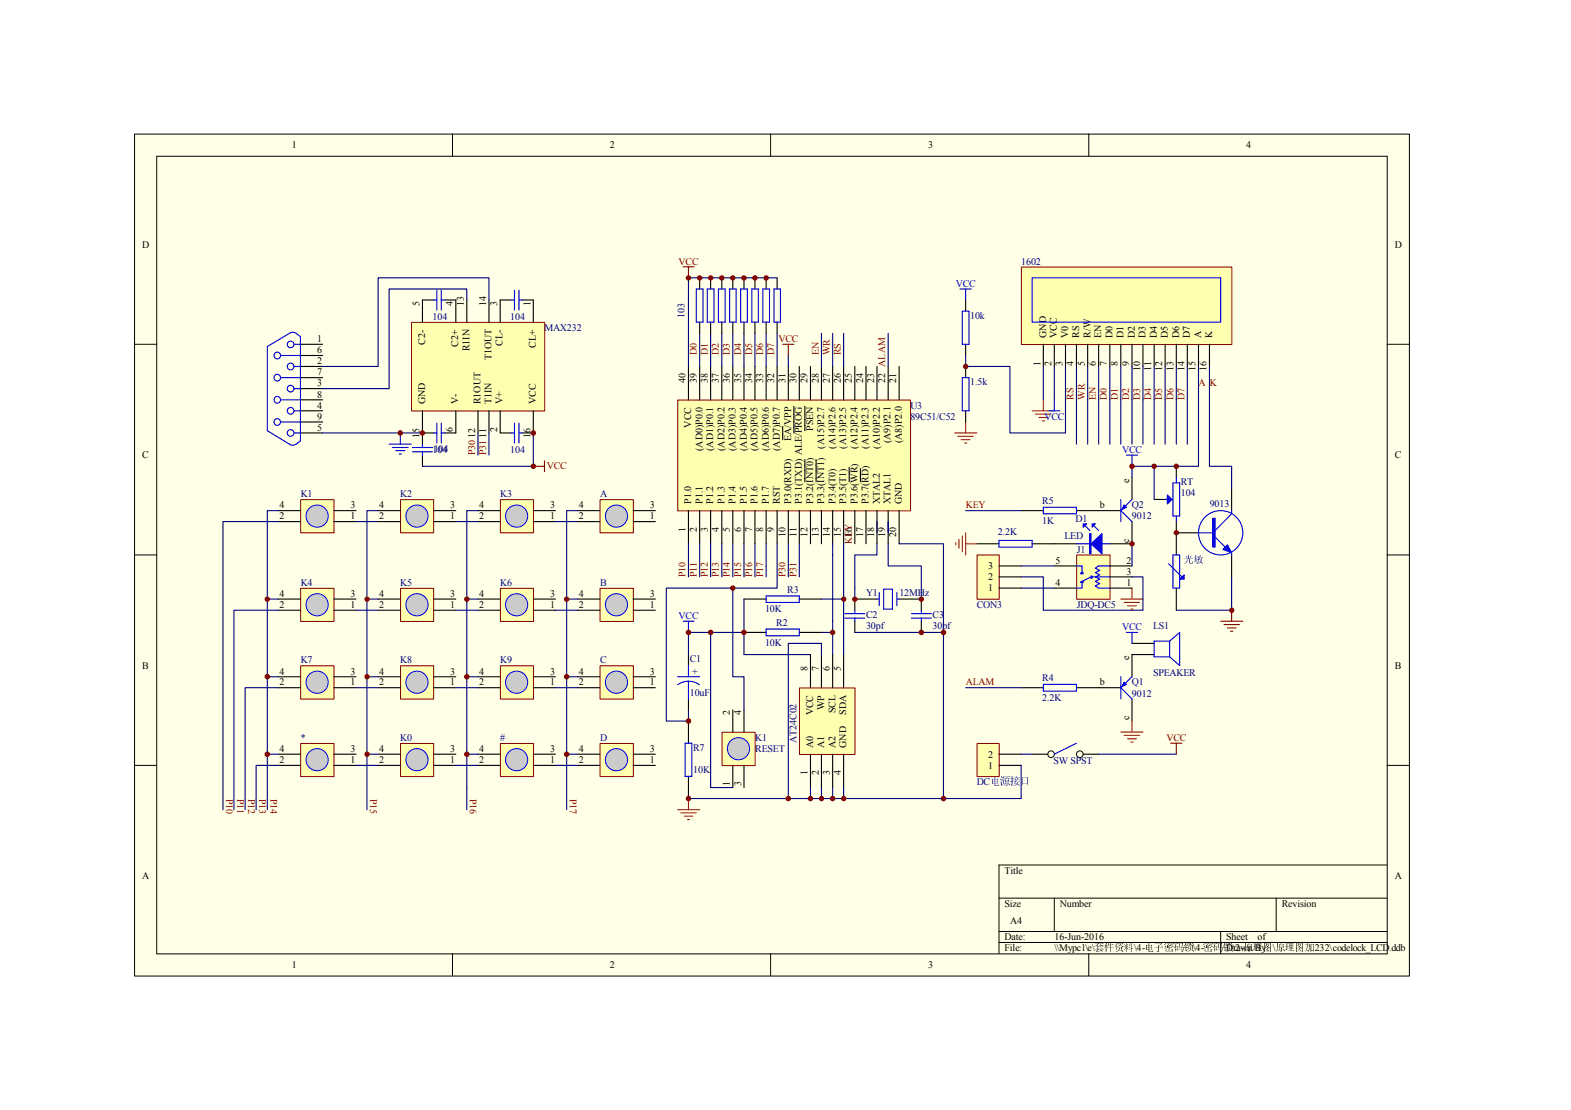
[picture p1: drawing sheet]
<svg xmlns="http://www.w3.org/2000/svg" width="297mm" height="210mm" viewBox="0 0 297 210" stroke-linecap="round" stroke-linejoin="round" font-family="sans-serif">
<defs><g id="words">
<g font-size="1.9">
<text x="55.2" y="28">1</text>
<text x="115.3" y="28">2</text>
<text x="175.5" y="28">3</text>
<text x="235.6" y="28">4</text>
<text x="26.9" y="46.9">D</text>
<text x="263.7" y="46.9">D</text>
<text x="79.3" y="57.8" transform="rotate(-90 79.3 57.8)">5</text>
<text x="85.6" y="57.8" transform="rotate(-90 85.6 57.8)">4</text>
<text x="87.7" y="57.8" transform="rotate(-90 87.7 57.8)">13</text>
<text x="91.9" y="57.8" transform="rotate(-90 91.9 57.8)">14</text>
<text x="94" y="57.8" transform="rotate(-90 94 57.8)">3</text>
<text x="100.3" y="57.8" transform="rotate(-90 100.3 57.8)">1</text>
<text x="60" y="64.7">1</text>
<text x="80.4" y="65.2" transform="rotate(-90 80.4 65.2)">C2-</text>
<text x="86.7" y="65.6" transform="rotate(-90 86.7 65.6)">C2+</text>
<text x="95" y="65.4" transform="rotate(-90 95 65.4)">CL-</text>
<text x="101.3" y="65.8" transform="rotate(-90 101.3 65.8)">CL+</text>
<text x="197.8" y="63.9" transform="rotate(-90 197.8 63.9)">GND</text>
<text x="199.9" y="63.9" transform="rotate(-90 199.9 63.9)">VCC</text>
<text x="202" y="63.9" transform="rotate(-90 202 63.9)">V0</text>
<text x="204" y="63.9" transform="rotate(-90 204 63.9)">RS</text>
<text x="206.2" y="63.9" transform="rotate(-90 206.2 63.9)">R/W</text>
<text x="208.2" y="63.9" transform="rotate(-90 208.2 63.9)">EN</text>
<text x="210.4" y="63.9" transform="rotate(-90 210.4 63.9)">D0</text>
<text x="212.4" y="63.9" transform="rotate(-90 212.4 63.9)">D1</text>
<text x="214.5" y="63.9" transform="rotate(-90 214.5 63.9)">D2</text>
<text x="216.6" y="63.9" transform="rotate(-90 216.6 63.9)">D3</text>
<text x="218.7" y="63.9" transform="rotate(-90 218.7 63.9)">D4</text>
<text x="220.8" y="63.9" transform="rotate(-90 220.8 63.9)">D5</text>
<text x="222.9" y="63.9" transform="rotate(-90 222.9 63.9)">D6</text>
<text x="225" y="63.9" transform="rotate(-90 225 63.9)">D7</text>
<text x="227.1" y="63.9" transform="rotate(-90 227.1 63.9)">A</text>
<text x="229.2" y="63.9" transform="rotate(-90 229.2 63.9)">K</text>
<text x="60" y="66.8">6</text>
<text x="60" y="68.9">2</text>
<text x="60" y="71">7</text>
<text x="88.8" y="66.4" transform="rotate(-90 88.8 66.4)">R1IN</text>
<text x="93" y="68.1" transform="rotate(-90 93 68.1)">T1OUT</text>
<text x="196.7" y="69.1" transform="rotate(-90 196.7 69.1)">1</text>
<text x="198.8" y="69.1" transform="rotate(-90 198.8 69.1)">2</text>
<text x="200.9" y="69.1" transform="rotate(-90 200.9 69.1)">3</text>
<text x="203" y="69.1" transform="rotate(-90 203 69.1)">4</text>
<text x="205.1" y="69.1" transform="rotate(-90 205.1 69.1)">5</text>
<text x="207.2" y="69.1" transform="rotate(-90 207.2 69.1)">6</text>
<text x="209.3" y="69.1" transform="rotate(-90 209.3 69.1)">7</text>
<text x="211.4" y="69.1" transform="rotate(-90 211.4 69.1)">8</text>
<text x="213.5" y="69.1" transform="rotate(-90 213.5 69.1)">9</text>
<text x="215.6" y="70.2" transform="rotate(-90 215.6 70.2)">10</text>
<text x="217.7" y="70.2" transform="rotate(-90 217.7 70.2)">11</text>
<text x="219.7" y="70.2" transform="rotate(-90 219.7 70.2)">12</text>
<text x="221.9" y="70.2" transform="rotate(-90 221.9 70.2)">13</text>
<text x="223.9" y="70.2" transform="rotate(-90 223.9 70.2)">14</text>
<text x="226.1" y="70.2" transform="rotate(-90 226.1 70.2)">15</text>
<text x="228.1" y="70.2" transform="rotate(-90 228.1 70.2)">16</text>
<text x="60" y="73.1">3</text>
<text x="60" y="75.2">8</text>
<text x="60" y="77.3">4</text>
<text x="80.4" y="76.5" transform="rotate(-90 80.4 76.5)">GND</text>
<text x="86.7" y="76.5" transform="rotate(-90 86.7 76.5)">V-</text>
<text x="90.8" y="76.5" transform="rotate(-90 90.8 76.5)">R1OUT</text>
<text x="93" y="76.5" transform="rotate(-90 93 76.5)">T1IN</text>
<text x="95" y="76.5" transform="rotate(-90 95 76.5)">V+</text>
<text x="101.3" y="76.5" transform="rotate(-90 101.3 76.5)">VCC</text>
<text x="129.6" y="72.5" transform="rotate(-90 129.6 72.5)">40</text>
<text x="131.7" y="72.5" transform="rotate(-90 131.7 72.5)">39</text>
<text x="133.8" y="72.5" transform="rotate(-90 133.8 72.5)">38</text>
<text x="135.9" y="72.5" transform="rotate(-90 135.9 72.5)">37</text>
<text x="138" y="72.5" transform="rotate(-90 138 72.5)">36</text>
<text x="140.1" y="72.5" transform="rotate(-90 140.1 72.5)">35</text>
<text x="142.2" y="72.5" transform="rotate(-90 142.2 72.5)">34</text>
<text x="144.3" y="72.5" transform="rotate(-90 144.3 72.5)">33</text>
<text x="146.4" y="72.5" transform="rotate(-90 146.4 72.5)">32</text>
<text x="148.5" y="72.5" transform="rotate(-90 148.5 72.5)">31</text>
<text x="150.6" y="72.5" transform="rotate(-90 150.6 72.5)">30</text>
<text x="152.7" y="72.5" transform="rotate(-90 152.7 72.5)">29</text>
<text x="154.8" y="72.5" transform="rotate(-90 154.8 72.5)">28</text>
<text x="156.9" y="72.5" transform="rotate(-90 156.9 72.5)">27</text>
<text x="159" y="72.5" transform="rotate(-90 159 72.5)">26</text>
<text x="161.1" y="72.5" transform="rotate(-90 161.1 72.5)">25</text>
<text x="163.2" y="72.5" transform="rotate(-90 163.2 72.5)">24</text>
<text x="165.3" y="72.5" transform="rotate(-90 165.3 72.5)">23</text>
<text x="167.4" y="72.5" transform="rotate(-90 167.4 72.5)">22 ALAM</text>
<text x="169.5" y="72.5" transform="rotate(-90 169.5 72.5)">21</text>
<text x="60" y="79.4">9</text>
<text x="60" y="81.4">5</text>
<text x="79.3" y="82.8" transform="rotate(-90 79.3 82.8)">15</text>
<text x="85.6" y="81.7" transform="rotate(-90 85.6 81.7)">6</text>
<text x="89.8" y="82.8" transform="rotate(-90 89.8 82.8)">12</text>
<text x="91.9" y="82.8" transform="rotate(-90 91.9 82.8)">11</text>
<text x="94" y="81.7" transform="rotate(-90 94 81.7)">2</text>
<text x="100.3" y="82.8" transform="rotate(-90 100.3 82.8)">16</text>
<text x="130.7" y="80.9" transform="rotate(-90 130.7 80.9)">VCC</text>
<text x="149.6" y="83.4" transform="rotate(-90 149.6 83.4)">EA/VPP</text>
<text x="153.8" y="81.5" transform="rotate(-90 153.8 81.5)">PSEN</text>
<text x="168.4" y="83.8" transform="rotate(-90 168.4 83.8)">(A9)P2.1</text>
<text x="170.5" y="83.8" transform="rotate(-90 170.5 83.8)">(A8)P2.0</text>
<text x="26.9" y="86.7">C</text>
<text x="132.8" y="85.3" transform="rotate(-90 132.8 85.3)">(AD0)P0.0</text>
<text x="134.9" y="85.3" transform="rotate(-90 134.9 85.3)">(AD1)P0.1</text>
<text x="137" y="85.3" transform="rotate(-90 137 85.3)">(AD2)P0.2</text>
<text x="139.1" y="85.3" transform="rotate(-90 139.1 85.3)">(AD3)P0.3</text>
<text x="141.2" y="85.3" transform="rotate(-90 141.2 85.3)">(AD4)P0.4</text>
<text x="143.3" y="85.3" transform="rotate(-90 143.3 85.3)">(AD5)P0.5</text>
<text x="145.4" y="85.3" transform="rotate(-90 145.4 85.3)">(AD6)P0.6</text>
<text x="147.4" y="85.3" transform="rotate(-90 147.4 85.3)">(AD7)P0.7</text>
<text x="155.8" y="84.8" transform="rotate(-90 155.8 84.8)">(A15)P2.7</text>
<text x="157.9" y="84.8" transform="rotate(-90 157.9 84.8)">(A14)P2.6</text>
<text x="160" y="84.8" transform="rotate(-90 160 84.8)">(A13)P2.5</text>
<text x="162.1" y="84.8" transform="rotate(-90 162.1 84.8)">(A12)P2.4</text>
<text x="164.2" y="84.8" transform="rotate(-90 164.2 84.8)">(A11)P2.3</text>
<text x="166.3" y="84.8" transform="rotate(-90 166.3 84.8)">(A10)P2.2</text>
<text x="263.7" y="86.7">C</text>
<text x="130.7" y="95.3" transform="rotate(-90 130.7 95.3)">P1.0</text>
<text x="132.8" y="95.3" transform="rotate(-90 132.8 95.3)">P1.1</text>
<text x="134.9" y="95.3" transform="rotate(-90 134.9 95.3)">P1.2</text>
<text x="137" y="95.3" transform="rotate(-90 137 95.3)">P1.3</text>
<text x="139.1" y="95.3" transform="rotate(-90 139.1 95.3)">P1.4</text>
<text x="141.2" y="95.3" transform="rotate(-90 141.2 95.3)">P1.5</text>
<text x="143.3" y="95.3" transform="rotate(-90 143.3 95.3)">P1.6</text>
<text x="145.4" y="95.3" transform="rotate(-90 145.4 95.3)">P1.7</text>
<text x="147.4" y="95.3" transform="rotate(-90 147.4 95.3)">RST</text>
<text x="149.6" y="95.3" transform="rotate(-90 149.6 95.3)">P3.0(RXD)</text>
<text x="151.6" y="95.3" transform="rotate(-90 151.6 95.3)">P3.1(TXD) ALE/PROG</text>
<text x="153.8" y="95.3" transform="rotate(-90 153.8 95.3)">P3.2(INT0)</text>
<text x="155.8" y="95.3" transform="rotate(-90 155.8 95.3)">P3.3(INT1)</text>
<text x="157.9" y="95.3" transform="rotate(-90 157.9 95.3)">P3.4(T0)</text>
<text x="160" y="95.3" transform="rotate(-90 160 95.3)">P3.5(T1)</text>
<text x="162.1" y="95.3" transform="rotate(-90 162.1 95.3)">P3.6(WR)</text>
<text x="164.2" y="95.3" transform="rotate(-90 164.2 95.3)">P3.7(RD)</text>
<text x="166.3" y="95.3" transform="rotate(-90 166.3 95.3)">XTAL2</text>
<text x="168.4" y="95.3" transform="rotate(-90 168.4 95.3)">XTAL1</text>
<text x="170.5" y="95.3" transform="rotate(-90 170.5 95.3)">GND</text>
<text x="213.5" y="91.3" transform="rotate(-90 213.5 91.3)">e</text>
<text x="52.9" y="98.2">2</text>
<text x="52.9" y="96.1">4</text>
<text x="66.3" y="98.2">1</text>
<text x="66.3" y="96.1">3</text>
<text x="71.7" y="98.2">2</text>
<text x="71.7" y="96.1">4</text>
<text x="85.1" y="98.2">1</text>
<text x="85.1" y="96.1">3</text>
<text x="90.6" y="98.2">2</text>
<text x="90.6" y="96.1">4</text>
<text x="104" y="98.2">1</text>
<text x="104" y="96.1">3</text>
<text x="109.5" y="98.2">2</text>
<text x="109.5" y="96.1">4</text>
<text x="122.9" y="98.2">1</text>
<text x="122.9" y="96.1">3</text>
<text x="129.6" y="100.5" transform="rotate(-90 129.6 100.5)">1</text>
<text x="131.7" y="100.5" transform="rotate(-90 131.7 100.5)">2</text>
<text x="133.8" y="100.5" transform="rotate(-90 133.8 100.5)">3</text>
<text x="135.9" y="100.5" transform="rotate(-90 135.9 100.5)">4</text>
<text x="138" y="100.5" transform="rotate(-90 138 100.5)">5</text>
<text x="140.1" y="100.5" transform="rotate(-90 140.1 100.5)">6</text>
<text x="142.2" y="100.5" transform="rotate(-90 142.2 100.5)">7</text>
<text x="144.3" y="100.5" transform="rotate(-90 144.3 100.5)">8</text>
<text x="146.4" y="100.5" transform="rotate(-90 146.4 100.5)">9</text>
<text x="148.5" y="101.6" transform="rotate(-90 148.5 101.6)">10</text>
<text x="150.6" y="101.6" transform="rotate(-90 150.6 101.6)">11</text>
<text x="152.7" y="101.6" transform="rotate(-90 152.7 101.6)">12</text>
<text x="154.8" y="101.6" transform="rotate(-90 154.8 101.6)">13</text>
<text x="156.9" y="101.6" transform="rotate(-90 156.9 101.6)">14</text>
<text x="159" y="101.6" transform="rotate(-90 159 101.6)">15</text>
<text x="161.1" y="101.6" transform="rotate(-90 161.1 101.6)">16</text>
<text x="163.2" y="101.6" transform="rotate(-90 163.2 101.6)">17</text>
<text x="165.3" y="101.6" transform="rotate(-90 165.3 101.6)">18</text>
<text x="167.4" y="101.6" transform="rotate(-90 167.4 101.6)">19</text>
<text x="169.5" y="101.6" transform="rotate(-90 169.5 101.6)">20</text>
<text x="208" y="96.1">b</text>
<text x="186.8" y="107.7">3</text>
<text x="199.6" y="106.6">5</text>
<text x="213" y="106.6">2</text>
<text x="213.5" y="102.7" transform="rotate(-90 213.5 102.7)">c</text>
<text x="52.9" y="112.9">4</text>
<text x="66.3" y="112.9">3</text>
<text x="71.7" y="112.9">4</text>
<text x="85.1" y="112.9">3</text>
<text x="90.6" y="112.9">4</text>
<text x="104" y="112.9">3</text>
<text x="109.5" y="112.9">4</text>
<text x="122.9" y="112.9">3</text>
<text x="186.8" y="111.8">1</text>
<text x="186.8" y="109.7">2</text>
<text x="199.6" y="110.8">4</text>
<text x="213" y="110.8">1</text>
<text x="213" y="108.7">3</text>
<text x="52.9" y="115">2</text>
<text x="66.3" y="115">1</text>
<text x="71.7" y="115">2</text>
<text x="85.1" y="115">1</text>
<text x="90.6" y="115">2</text>
<text x="104" y="115">1</text>
<text x="109.5" y="115">2</text>
<text x="122.9" y="115">1</text>
<text x="213.5" y="124.8" transform="rotate(-90 213.5 124.8)">e</text>
<text x="26.9" y="126.5">B</text>
<text x="52.9" y="129.6">2</text>
<text x="52.9" y="127.6">4</text>
<text x="66.3" y="129.6">1</text>
<text x="66.3" y="127.6">3</text>
<text x="71.7" y="129.6">2</text>
<text x="71.7" y="127.6">4</text>
<text x="85.1" y="129.6">1</text>
<text x="85.1" y="127.6">3</text>
<text x="90.6" y="129.6">2</text>
<text x="90.6" y="127.6">4</text>
<text x="104" y="129.6">1</text>
<text x="104" y="127.6">3</text>
<text x="109.5" y="129.6">2</text>
<text x="109.5" y="127.6">4</text>
<text x="122.9" y="129.6">1</text>
<text x="122.9" y="127.6">3</text>
<text x="152.7" y="127" transform="rotate(-90 152.7 127)">8</text>
<text x="154.8" y="127" transform="rotate(-90 154.8 127)">7</text>
<text x="156.9" y="127" transform="rotate(-90 156.9 127)">6</text>
<text x="159" y="127" transform="rotate(-90 159 127)">5</text>
<text x="208" y="129.6">b</text>
<text x="263.7" y="126.5">B</text>
<text x="138" y="135.3" transform="rotate(-90 138 135.3)">2</text>
<text x="140.1" y="135.3" transform="rotate(-90 140.1 135.3)">4</text>
<text x="153.8" y="135.3" transform="rotate(-90 153.8 135.3)">VCC</text>
<text x="155.8" y="134.3" transform="rotate(-90 155.8 134.3)">WP</text>
<text x="157.9" y="134.9" transform="rotate(-90 157.9 134.9)">SCL</text>
<text x="160" y="135.1" transform="rotate(-90 160 135.1)">SDA</text>
<text x="213.5" y="136.1" transform="rotate(-90 213.5 136.1)">c</text>
<text x="52.9" y="142.2">4</text>
<text x="66.3" y="142.2">3</text>
<text x="71.7" y="142.2">4</text>
<text x="85.1" y="142.2">3</text>
<text x="90.6" y="142.2">4</text>
<text x="104" y="142.2">3</text>
<text x="109.5" y="142.2">4</text>
<text x="122.9" y="142.2">3</text>
<text x="153.8" y="141.4" transform="rotate(-90 153.8 141.4)">A0</text>
<text x="155.8" y="141.4" transform="rotate(-90 155.8 141.4)">A1</text>
<text x="157.9" y="141.4" transform="rotate(-90 157.9 141.4)">A2</text>
<text x="160" y="141.4" transform="rotate(-90 160 141.4)">GND</text>
<text x="186.8" y="143.3">2</text>
<text x="52.9" y="144.3">2</text>
<text x="66.3" y="144.3">1</text>
<text x="71.7" y="144.3">2</text>
<text x="85.1" y="144.3">1</text>
<text x="90.6" y="144.3">2</text>
<text x="104" y="144.3">1</text>
<text x="109.5" y="144.3">2</text>
<text x="122.9" y="144.3">1</text>
<text x="138" y="148.7" transform="rotate(-90 138 148.7)">1</text>
<text x="140.1" y="148.7" transform="rotate(-90 140.1 148.7)">3</text>
<text x="152.7" y="146.6" transform="rotate(-90 152.7 146.6)">1</text>
<text x="154.8" y="146.6" transform="rotate(-90 154.8 146.6)">2</text>
<text x="156.9" y="146.6" transform="rotate(-90 156.9 146.6)">3</text>
<text x="159" y="146.6" transform="rotate(-90 159 146.6)">4</text>
<text x="186.8" y="145.3">1</text>
<text x="26.9" y="166.3">A</text>
<text x="189.9" y="165.2">Title</text>
<text x="263.7" y="166.3">A</text>
<text x="189.9" y="171.5">Size</text>
<text x="200.4" y="171.5">Number</text>
<text x="242.4" y="171.5">Revision</text>
<text x="189.9" y="177.8">Date:</text>
<text x="189.9" y="179.9">File:</text>
<text x="191" y="174.7">A4</text>
<text x="199.4" y="179.9">\\Mypc1\e\套套套套\4-电电电电电\4-电电电\2-原原原\原原原原232\codelock_LCD.ddb</text>
<text x="199.4" y="177.8">16-Jun-2016</text>
<text x="231.9" y="177.8">Sheet</text>
<text x="231.9" y="179.9">Drawn By:</text>
<text x="237.8" y="177.8">of</text>
<text x="55.2" y="183">1</text>
<text x="115.3" y="183">2</text>
<text x="175.5" y="183">3</text>
<text x="235.6" y="183">4</text>
</g>
<g font-size="1.9" fill="#7f0000">
<text x="128.3" y="50">VCC</text>
<text x="147.2" y="64.7">VCC</text>
<text x="131.7" y="67.2" transform="rotate(-90 131.7 67.2)">D0</text>
<text x="133.8" y="67.2" transform="rotate(-90 133.8 67.2)">D1</text>
<text x="135.9" y="67.2" transform="rotate(-90 135.9 67.2)">D2</text>
<text x="138" y="67.2" transform="rotate(-90 138 67.2)">D3</text>
<text x="140.1" y="67.2" transform="rotate(-90 140.1 67.2)">D4</text>
<text x="142.2" y="67.2" transform="rotate(-90 142.2 67.2)">D5</text>
<text x="144.3" y="67.2" transform="rotate(-90 144.3 67.2)">D6</text>
<text x="146.4" y="67.2" transform="rotate(-90 146.4 67.2)">D7</text>
<text x="154.8" y="67.2" transform="rotate(-90 154.8 67.2)">EN</text>
<text x="156.9" y="67.2" transform="rotate(-90 156.9 67.2)">WR</text>
<text x="159" y="67.2" transform="rotate(-90 159 67.2)">RS</text>
<text x="203" y="75.6" transform="rotate(-90 203 75.6)">RS</text>
<text x="205.1" y="75.6" transform="rotate(-90 205.1 75.6)">WR</text>
<text x="207.2" y="75.6" transform="rotate(-90 207.2 75.6)">EN</text>
<text x="209.3" y="75.6" transform="rotate(-90 209.3 75.6)">D0</text>
<text x="211.4" y="75.6" transform="rotate(-90 211.4 75.6)">D1</text>
<text x="213.5" y="75.6" transform="rotate(-90 213.5 75.6)">D2</text>
<text x="215.6" y="75.6" transform="rotate(-90 215.6 75.6)">D3</text>
<text x="217.7" y="75.6" transform="rotate(-90 217.7 75.6)">D4</text>
<text x="219.7" y="75.6" transform="rotate(-90 219.7 75.6)">D5</text>
<text x="221.9" y="75.6" transform="rotate(-90 221.9 75.6)">D6</text>
<text x="223.9" y="75.6" transform="rotate(-90 223.9 75.6)">D7</text>
<text x="226.6" y="73.1">A</text>
<text x="228.7" y="73.1">K</text>
<text x="89.8" y="86.1" transform="rotate(-90 89.8 86.1)">P30</text>
<text x="91.9" y="86.1" transform="rotate(-90 91.9 86.1)">P31</text>
<text x="103.4" y="88.8">VCC</text>
<text x="182.6" y="96.1">KEY</text>
<text x="161.1" y="102.9" transform="rotate(-90 161.1 102.9)">KEY</text>
<text x="129.6" y="109.1" transform="rotate(-90 129.6 109.1)">P10</text>
<text x="131.7" y="109.1" transform="rotate(-90 131.7 109.1)">P11</text>
<text x="133.8" y="109.1" transform="rotate(-90 133.8 109.1)">P12</text>
<text x="135.9" y="109.1" transform="rotate(-90 135.9 109.1)">P13</text>
<text x="138" y="109.1" transform="rotate(-90 138 109.1)">P14</text>
<text x="140.1" y="109.1" transform="rotate(-90 140.1 109.1)">P15</text>
<text x="142.2" y="109.1" transform="rotate(-90 142.2 109.1)">P16</text>
<text x="144.3" y="109.1" transform="rotate(-90 144.3 109.1)">P17</text>
<text x="148.5" y="109.1" transform="rotate(-90 148.5 109.1)">P30</text>
<text x="150.6" y="109.1" transform="rotate(-90 150.6 109.1)">P31</text>
<text x="182.6" y="129.6">ALAM</text>
<text x="220.6" y="140.1">VCC</text>
<text x="42.8" y="151" transform="rotate(90 42.8 151)">P10</text>
<text x="44.8" y="151" transform="rotate(90 44.8 151)">P11</text>
<text x="46.9" y="151" transform="rotate(90 46.9 151)">P12</text>
<text x="49" y="151" transform="rotate(90 49 151)">P13</text>
<text x="51.1" y="151" transform="rotate(90 51.1 151)">P14</text>
<text x="70" y="151" transform="rotate(90 70 151)">P15</text>
<text x="88.9" y="151" transform="rotate(90 88.9 151)">P16</text>
<text x="107.7" y="151" transform="rotate(90 107.7 151)">P17</text>
</g>
<g font-size="1.9" fill="#00007f">
<text x="193.1" y="50">1602</text>
<text x="81.8" y="60.5">104</text>
<text x="96.5" y="60.5">104</text>
<text x="103" y="62.6">MAX232</text>
<text x="129.4" y="60.1" transform="rotate(-90 129.4 60.1)">103</text>
<text x="183.4" y="60.3">10k</text>
<text x="172.1" y="77.3">U3</text>
<text x="183.4" y="72.9">1.5k</text>
<text x="172.1" y="79.4">89C51/C52</text>
<text x="81.8" y="85.6">104</text>
<text x="96.5" y="85.6">104</text>
<text x="56.9" y="94">K1</text>
<text x="75.7" y="94">K2</text>
<text x="94.6" y="94">K3</text>
<text x="113.5" y="94">A</text>
<text x="197.1" y="95.3">R5</text>
<text x="223.3" y="91.7">RT</text>
<text x="223.3" y="93.8">104</text>
<text x="228.7" y="95.9">9013</text>
<text x="188.7" y="101.1">2.2K</text>
<text x="197.1" y="99.1">1K</text>
<text x="201.2" y="102">LED</text>
<text x="203.4" y="98.6">D1</text>
<text x="214" y="96.1">Q2</text>
<text x="214" y="98.2">9012</text>
<text x="203.6" y="104.5">J1</text>
<text x="223.9" y="106.4">光光</text>
<text x="56.9" y="110.8">K4</text>
<text x="75.7" y="110.8">K5</text>
<text x="94.6" y="110.8">K6</text>
<text x="113.5" y="110.8">B</text>
<text x="148.8" y="112.1">R3</text>
<text x="163.7" y="112.6">Y1</text>
<text x="170" y="112.6">12MHz</text>
<text x="144.6" y="115.8">10K</text>
<text x="146.8" y="118.3">R2</text>
<text x="163.7" y="116.8">C2</text>
<text x="163.7" y="119">30pf</text>
<text x="176.3" y="116.8">C3</text>
<text x="176.3" y="119">30pf</text>
<text x="184.7" y="115">CON3</text>
<text x="203.6" y="115">JDQ-DC5</text>
<text x="218" y="119">LS1</text>
<text x="56.9" y="125.4">K7</text>
<text x="75.7" y="125.4">K8</text>
<text x="94.6" y="125.4">K9</text>
<text x="113.5" y="125.4">C</text>
<text x="130.4" y="125.2">C1</text>
<text x="144.6" y="122.1">10K</text>
<text x="130.4" y="131.5">10uF</text>
<text x="130.8" y="127.6">+</text>
<text x="197.1" y="128.8">R4</text>
<text x="214" y="129.6">Q1</text>
<text x="214" y="131.7">9012</text>
<text x="218" y="127.8">SPEAKER</text>
<text x="197.1" y="132.6">2.2K</text>
<text x="56.9" y="140.1">*</text>
<text x="75.7" y="140.1">K0</text>
<text x="94.6" y="140.1">#</text>
<text x="113.5" y="140.1">D</text>
<text x="131.1" y="142">R7</text>
<text x="142.8" y="140.1">K1</text>
<text x="142.8" y="142.2">RESET</text>
<text x="150.6" y="140.5" transform="rotate(-90 150.6 140.5)">AT24C02</text>
<text x="131.1" y="146.2">10K</text>
<text x="184.7" y="148.5">DC电电电电</text>
<text x="199.2" y="144.5">SW SPST</text>
</g>
<g font-size="1.9" fill="#00f">
<text x="180.7" y="54.2">VCC</text>
<text x="197.5" y="79.4">VCC</text>
<text x="212.2" y="85.6">VCC</text>
<text x="128.3" y="117.1">VCC</text>
<text x="212.2" y="119.2">VCC</text>
</g>
</g></defs>
<path d="M25.4 25.4h241.1v159.2h-241.1z" fill="#ffffe8"/>
<g fill="none" stroke="#000" stroke-width=".19">
<path d="M25.4 25.4h241.1v159.2h-241.1zM29.6 29.5h232.7v150.9h-232.7zM85.6 25.3v4.2M145.7 25.3v4.2M205.9 25.3v4.2M25.4 65.1h4.2M262.3 65.1h4.1M25.4 104.9h4.2M262.3 104.9h4.1M25.4 144.7h4.2M262.3 144.7h4.1M188.9 169.8h73.4"/>
<path d="M188.9 176.1h73.4M188.9 178.2h73.4M199.3 169.8v6.3M230.8 176.1v4.2M241.3 169.8v6.3M262.3 163.6h-73.4v16.7M85.6 180.3v4.2M145.7 180.3v4.2M205.9 180.3v4.2"/>
</g>
<path d="M128.2 75.7h44v20.9h-44z" fill="#ffffb0"/>
<path d="M128.1 75.6h44.1v21h-44.1z" fill="none" stroke="#7f0000" stroke-width=".19"/>
<g fill="none" stroke="#000" stroke-width=".21">
<path d="M130.2 69.3v6.3M132.3 69.3v6.3M134.4 69.3v6.3M136.5 69.3v6.3M138.6 69.3v6.3M140.7 69.3v6.3M142.7 69.3v6.3M144.9 69.3v6.3M146.9 69.3v6.3M149.1 69.3v6.3M150.1 76.8v5.1M151.1 69.3v6.3"/>
<path d="M152.2 76.8v4.6M153.2 69.3v6.3M155.3 69.3v6.3M157.4 69.3v6.3M159.5 69.3v6.3M161.6 69.3v6.3M163.7 69.3v6.3M165.8 69.3v6.3M167.9 69.3v6.3M170 69.3v6.3M130.2 96.6v6.2M132.3 96.6v6.2"/>
<path d="M134.4 96.6v6.2M136.5 96.6v6.2M138.6 96.6v6.2M140.7 96.6v6.2M142.7 96.6v6.2M144.9 96.6v6.2M146.9 96.6v6.2M148 80.6v2.5M149.1 96.6v6.2M151.1 96.6v6.2M152.2 86.9v4.2M153.2 96.6v6.2"/>
<path d="M154.3 86.9v4.2M155.3 96.6v6.2M157.4 96.6v6.2M159.5 96.6v6.2M160.6 88.4v2.7M161.6 96.6v6.2M162.7 88.6v2.5M163.7 96.6v6.2M165.8 96.6v6.2M167.9 96.6v6.2M170 96.6v6.2M193.1 96.6h4.2"/>
<path d="M203.5 96.6h8.4M214 90.3v4.1M214 98.6v4.2M161.6 117.5v2.1M165.8 113.3h-4.2v2.1M170 113.3h4.2v2.1M174.2 117.5v2.1M130.2 136.4v4.1M193.1 130h4.2M203.5 130h8.4M214 132.2v4.2M214 121.7h4.2"/>
<path d="M218.2 123.8h-4.2v4.2M130.2 146.8v4.2"/>
</g>
<g fill="none" stroke="#00f" stroke-width=".21">
<path d="M197.3 95.9h6.2v1.3h-6.2zM211.9 94.4v4.2M212.6 95.5l.4 .4-.7 .2zM212.6 95.7l-.5 .7M212.6 95.5l-.5 .9M213 95.9l-.9 .5M213 86.1h2.1M214 94.4l-2.1 2.2 2.1 2M214 86.1v2.1M129.2 117.5h2M130.2 117.5v2.1M159.7 116.9h3.8"/>
<path d="M159.7 116h3.8M161.6 115.4v.6M161.6 116.9v.6M165.8 113.3h.4M166.2 112.1v2.5M167.1 111.4h1.6v3.8h-1.6zM169.6 112.1v2.5M169.6 113.3h.4M172.3 116.9h3.8M172.3 116h3.8M174.2 115.4v.6M174.2 116.9v.6"/>
<path d="M213 119.6h2.1M214 119.6v2.1M197.3 129.4h6.2v1.3h-6.2zM211.9 128v4.2M212.6 129l.4 .4-.7 .2zM212.6 129.2l-.5 .6M212.6 129l-.5 .8M213 129.4l-.9 .4M214 128l-2.1 2 2.1 2.2M221.1 121.2l1.9-1.6v6.3l-1.9-1.7M221.1 121.2v3M221.1 121.2h-2.9v3h2.9"/>
<path d="M129.5 140.5h1.3v6.3h-1.3z"/>
</g>
<g fill="none" stroke="#f00" stroke-width=".21">
<path d="M211.9 113.3h4.2M212.6 113.9h2.9M213.2 114.6h1.7M213.8 115.2h.4M214 111.2v2.1M211.9 138.4h4.2M212.6 139.1h2.9M213.2 139.7h1.7M214 136.4v2M128.1 153.1h4.2M128.7 153.7h3M129.4 154.3h1.6"/>
<path d="M130 155h.4M130.2 151v2.1M213.8 140.3h.4"/>
</g>
<g fill="none" stroke="#00007f" stroke-width=".21">
<path d="M130.2 63v6.3M132.3 63v6.3M134.4 63v6.3M136.5 63v6.3M138.6 63v6.3M140.7 63v6.3M142.7 63v6.3M144.9 63v6.3M146.9 63v6.3M155.3 63v6.3M157.4 63v6.3M159.5 63v6.3"/>
<path d="M182.6 96.6h10.5M165.8 102.8v2.1h-4.2v6.3M167.9 104.9v2.1h6.3v6.3M182.6 130h10.5"/>
</g>
<path d="M193.2 50.5h39.7v14.7h-39.7z" fill="#ffffb0"/>
<path d="M193.1 50.5h39.8v14.7h-39.8z" fill="none" stroke="#7f0000" stroke-width=".19"/>
<g fill="none" stroke="#000" stroke-width=".21">
<path d="M197.3 65.1v4.2M199.3 65.1v4.2M201.5 65.1v4.2M203.5 65.1v4.2M205.7 65.1v4.2M207.7 65.1v4.2M209.8 65.1v4.2M211.9 65.1v4.2M214 65.1v4.2M216.1 65.1v4.2M218.2 65.1v4.2M220.3 65.1v4.2"/>
<path d="M222.4 65.1v4.2M224.5 65.1v4.2M226.6 65.1v4.2M228.7 65.1v4.2"/>
</g>
<path d="M181.5 54.7h2.1M182.6 54.7v2M195.2 52.5h35.6v8.4h-35.6zM198.3 77.7h2.1M199.3 75.6v2.1" fill="none" stroke="#00f" stroke-width=".21"/>
<g fill="none" stroke="#00007f" stroke-width=".21">
<path d="M167.9 63v6.3M197.3 69.3v6.3M199.3 69.3v6.3M203.5 69.3v14.7M205.7 69.3v14.7M207.7 69.3v14.7M209.8 69.3v14.7M211.9 69.3v14.7M214 69.3v14.7M216.1 69.3v14.7M218.2 69.3v14.7M220.3 69.3v14.7"/>
<path d="M222.4 69.3v14.7M224.5 69.3v14.7M165.8 98.6v2.2M167.9 98.6v2.2"/>
</g>
<path d="M182.6 79.8v2.1M195.2 77.7h4.1M195.8 78.3h2.9M196.4 79h1.7M197.1 79.6h.4M197.3 75.6v2.1M180.5 81.9h4.2M181.1 82.5h3M181.7 83.1h1.7M182.4 83.8h.4" fill="none" stroke="#f00" stroke-width=".21"/>
<path d="M151.2 130.1h10.5v12.6h-10.5z" fill="#ffffb0"/>
<path d="M151.2 130.1h10.5v12.6h-10.5z" fill="none" stroke="#7f0000" stroke-width=".19"/>
<g fill="none" stroke="#000" stroke-width=".21">
<path d="M140.7 119.6h4.2M140.7 113.3h4.2M151.1 119.6h4.2M151.1 113.3h4.2M130.2 123.8v2.1M130.2 132.2v2M153.2 123.8v6.2M155.3 123.8v6.2M157.4 123.8v6.2M159.5 123.8v6.2M153.2 142.6v6.3M155.3 142.6v6.3"/>
<path d="M157.4 142.6v6.3M159.5 142.6v6.3"/>
</g>
<path d="M140.7 113.3v10.5h12.5M155.3 119.6h2.1M155.3 113.3h4.2M155.3 148.9v2.1M157.4 148.9v2.1M159.5 148.9v2.1" fill="none" stroke="#00007f" stroke-width=".21"/>
<path d="M144.9 112.7h6.2v1.2h-6.2zM144.9 119h6.2v1.2h-6.2zM128.1 128h4.2M130.2 128.8l1.3 .3 .7 .4M130.2 128.8l-1.3 .3-.8 .4M130.2 125.9v2.1M130.2 128.8v3.4" fill="none" stroke="#00f" stroke-width=".21"/>
<path d="M203.6 105h6.3v8.3h-6.3z" fill="#ffffb0"/>
<path d="M203.6 104.9h6.3v8.4h-6.3z" fill="none" stroke="#7f0000" stroke-width=".19"/>
<path d="M199.3 111.2h4.2M199.3 107h4.2M209.8 111.2h4.2M209.8 107h4.2M209.8 109.1h4.2" fill="none" stroke="#000" stroke-width=".21"/>
<path d="M203.5 107h1.1v1.3M204.4 109.9h.4v.3h-.4zM204.4 108.3h.4v.2h-.4zM204.6 110.2v1h-1.1M206.3 108.9h.2v.4h-.2zM206.3 109.1l-1.7 .8M206.5 109.1h3.3M209.8 107h-2.1l-.6 .4 .8 .5-.8 .4 .8 .4-.8 .4 .8 .4-.8 .4 .8 .5-.8 .4 .6 .4h2.1" fill="none" stroke="#00f" stroke-width=".21"/>
<path d="M214 102.8v4.2" fill="none" stroke="#00007f" stroke-width=".21"/>
<path d="M136.6 138.5h6.2v6.3h-6.2z" fill="#ffffb0"/>
<path d="M136.5 138.5h6.3v6.3h-6.3z" fill="none" stroke="#7f0000" stroke-width=".19"/>
<circle cx="139.6" cy="141.6" r="2.1" fill="#cbcbcb"/>
<circle cx="139.6" cy="141.6" r="2.1" fill="none" stroke="#00f" stroke-width=".19"/>
<path d="M138.6 134.2v4.2M140.7 134.2v4.2M138.6 144.7v4.2M140.7 144.7v4.2" fill="none" stroke="#000" stroke-width=".21"/>
<path d="M140.7 119.6h-10.5v4.2M146.9 102.8v8.4h-8.3v16.8h2.1v6.2M157.4 102.8v21M159.5 102.8v21M161.6 111.2v2.1M161.6 119.6h16.8M167.9 102.8v2.1M170 102.8h8.4v48.2h-29.3v-29.3h6.2v2.1M130.2 151h18.9M153.2 148.9v2.1" fill="none" stroke="#00007f" stroke-width=".21"/>
<path d="M184.8 105h4.1v8.3h-4.1z" fill="#ffffb0"/>
<path d="M184.7 104.9h4.2v8.4h-4.2z" fill="none" stroke="#7f0000" stroke-width=".19"/>
<g fill="none" stroke="#000" stroke-width=".21">
<path d="M132.3 52.5v2.2M134.4 52.5v2.2M136.5 52.5v2.2M138.6 52.5v2.2M140.7 52.5v2.2M142.7 52.5v2.2M144.9 52.5v2.2M146.9 52.5v2.2M132.3 60.9v2.1M134.4 60.9v2.1M136.5 60.9v2.1M138.6 60.9v2.1"/>
<path d="M140.7 60.9v2.1M142.7 60.9v2.1M144.9 60.9v2.1M146.9 60.9v2.1M232.9 92.4v4.2M188.9 111.2h4.2M188.9 109.1h4.2M188.9 107h4.2M222.4 100.8h4.2M232.9 104.9v4.2"/>
</g>
<path d="M146.9 52.5h-16.7v10.5M193.1 109.1h4.2v6.3h18.8v-6.3h-2.1M193.1 107h6.2M193.1 111.2h6.2" fill="none" stroke="#00007f" stroke-width=".21"/>
<g fill="none" stroke="#00f" stroke-width=".21">
<path d="M131.7 54.7h1.2v6.2h-1.2zM133.7 54.7h1.3v6.2h-1.3zM135.8 54.7h1.3v6.2h-1.3zM138 54.7h1.2v6.2h-1.2zM140 54.7h1.3v6.2h-1.3zM142.2 54.7h1.2v6.2h-1.2zM144.2 54.7h1.3v6.2h-1.3zM146.3 54.7h1.3v6.2h-1.3zM229.3 98h.4v5.5h-.4zM232.9 96.6v.6l-3.2 3.1M226.6 100.8h3.1M229.7 101.6l1.9 1.9"/>
<path d="M232.9 104.5v.4"/>
</g>
<path d="M129.2 50.5h2M130.2 50.5v2" fill="none" stroke="#7f0000" stroke-width=".21"/>
<path d="M229.5 98v5.5" fill="none" stroke="#00f" stroke-width=".42"/>
<path d="M231.2 103.9l.9-.9 .8 1.5z" fill="#00f"/>
<g fill="none" stroke="#00f" stroke-width=".21">
<path d="M220.9 106.6l2.6 2.5M221.8 104.9h1.2v6.3h-1.2zM231.2 103.9l.9-.9 .8 1.5z"/>
<circle cx="230.8" cy="100.7" r="4.2"/>
</g>
<path d="M230.8 117.5h4.2M231.4 118.1h3M232.1 118.7h1.6M232.7 119.4h.4M232.9 115.4v2.1" fill="none" stroke="#7f0000" stroke-width=".21"/>
<path d="M222.4 100.8v4.1M222.4 111.2v4.2" fill="none" stroke="#000" stroke-width=".21"/>
<path d="M223.1 109.5l.8-.8v.8z" fill="#00f"/>
<path d="M223 109.5l.9-.8v.8z" fill="none" stroke="#00f" stroke-width=".21"/>
<path d="M226.6 69.3v6.3M228.7 69.3v18.9h4.2v4.2M232.9 109.1v6.3h-10.5" fill="none" stroke="#00007f" stroke-width=".21"/>
<path d="M184.8 140.6h4.1v6.3h-4.1z" fill="#ffffb0"/>
<path d="M184.7 140.6h4.2v6.3h-4.2z" fill="none" stroke="#7f0000" stroke-width=".19"/>
<path d="M188.9 144.7h4.2M188.9 142.6h4.2M195.2 142.6h2.9M204.8 142.6h2.9" fill="none" stroke="#000" stroke-width=".21"/>
<g fill="none" stroke="#000" stroke-width=".19">
<circle cx="198.7" cy="142.6" r=".63"/>
<circle cx="204.2" cy="142.6" r=".63"/>
</g>
<path d="M203.5 140.5l-4.2 2.1" fill="none" stroke="#00f" stroke-width=".21"/>
<path d="M193.1 144.7v6.3h-14.7M193.1 142.6h2.1M207.7 142.6h14.7" fill="none" stroke="#00007f" stroke-width=".21"/>
<path d="M221.4 140.5h2.1M222.4 140.5v2.1" fill="none" stroke="#7f0000" stroke-width=".21"/>
<path d="M56.9 94.5h6.3v6.3h-6.3z" fill="#ffffb0"/>
<path d="M56.9 94.5h6.3v6.3h-6.3z" fill="none" stroke="#7f0000" stroke-width=".19"/>
<circle cx="60" cy="97.6" r="2.1" fill="#cbcbcb"/>
<circle cx="60" cy="97.6" r="2.1" fill="none" stroke="#00f" stroke-width=".19"/>
<path d="M52.6 98.6h4.2M52.6 96.6h4.2M63.1 98.6h4.2M63.1 96.6h4.2" fill="none" stroke="#000" stroke-width=".21"/>
<path d="M75.8 94.5h6.2v6.3h-6.2z" fill="#ffffb0"/>
<path d="M75.7 94.5h6.3v6.3h-6.3z" fill="none" stroke="#7f0000" stroke-width=".19"/>
<circle cx="78.8" cy="97.6" r="2.1" fill="#cbcbcb"/>
<circle cx="78.8" cy="97.6" r="2.1" fill="none" stroke="#00f" stroke-width=".19"/>
<path d="M71.5 98.6h4.2M71.5 96.6h4.2M82 98.6h4.2M82 96.6h4.2" fill="none" stroke="#000" stroke-width=".21"/>
<path d="M94.7 94.5h6.2v6.3h-6.2z" fill="#ffffb0"/>
<path d="M94.6 94.5h6.3v6.3h-6.3z" fill="none" stroke="#7f0000" stroke-width=".19"/>
<circle cx="97.7" cy="97.6" r="2.1" fill="#cbcbcb"/>
<circle cx="97.7" cy="97.6" r="2.1" fill="none" stroke="#00f" stroke-width=".19"/>
<path d="M90.4 98.6h4.2M90.4 96.6h4.2M100.8 98.6h4.2M100.8 96.6h4.2" fill="none" stroke="#000" stroke-width=".21"/>
<path d="M113.5 94.5h6.3v6.3h-6.3z" fill="#ffffb0"/>
<path d="M113.4 94.5h6.4v6.3h-6.4z" fill="none" stroke="#7f0000" stroke-width=".19"/>
<circle cx="116.6" cy="97.6" r="2.1" fill="#cbcbcb"/>
<circle cx="116.6" cy="97.6" r="2.1" fill="none" stroke="#00f" stroke-width=".19"/>
<path d="M109.2 98.6h4.2M109.2 96.6h4.2M119.7 98.6h4.2M119.7 96.6h4.2" fill="none" stroke="#000" stroke-width=".21"/>
<path d="M56.9 111.3h6.3v6.2h-6.3z" fill="#ffffb0"/>
<path d="M56.9 111.3h6.3v6.2h-6.3z" fill="none" stroke="#7f0000" stroke-width=".19"/>
<circle cx="60" cy="114.4" r="2.09" fill="#cbcbcb"/>
<circle cx="60" cy="114.4" r="2.09" fill="none" stroke="#00f" stroke-width=".19"/>
<path d="M52.6 115.4h4.2M52.6 113.3h4.2M63.1 115.4h4.2M63.1 113.3h4.2" fill="none" stroke="#000" stroke-width=".21"/>
<path d="M75.8 111.3h6.2v6.2h-6.2z" fill="#ffffb0"/>
<path d="M75.7 111.3h6.3v6.2h-6.3z" fill="none" stroke="#7f0000" stroke-width=".19"/>
<circle cx="78.8" cy="114.4" r="2.1" fill="#cbcbcb"/>
<circle cx="78.8" cy="114.4" r="2.1" fill="none" stroke="#00f" stroke-width=".19"/>
<path d="M71.5 115.4h4.2M71.5 113.3h4.2M82 115.4h4.2M82 113.3h4.2" fill="none" stroke="#000" stroke-width=".21"/>
<path d="M94.7 111.3h6.2v6.2h-6.2z" fill="#ffffb0"/>
<path d="M94.6 111.3h6.3v6.2h-6.3z" fill="none" stroke="#7f0000" stroke-width=".19"/>
<circle cx="97.7" cy="114.4" r="2.09" fill="#cbcbcb"/>
<circle cx="97.7" cy="114.4" r="2.09" fill="none" stroke="#00f" stroke-width=".19"/>
<path d="M90.4 115.4h4.2M90.4 113.3h4.2M100.8 115.4h4.2M100.8 113.3h4.2" fill="none" stroke="#000" stroke-width=".21"/>
<path d="M113.5 111.3h6.3v6.2h-6.3z" fill="#ffffb0"/>
<path d="M113.4 111.3h6.4v6.2h-6.4z" fill="none" stroke="#7f0000" stroke-width=".19"/>
<circle cx="116.6" cy="114.4" r="2.1" fill="#cbcbcb"/>
<circle cx="116.6" cy="114.4" r="2.1" fill="none" stroke="#00f" stroke-width=".19"/>
<path d="M109.2 115.4h4.2M109.2 113.3h4.2M119.7 115.4h4.2M119.7 113.3h4.2" fill="none" stroke="#000" stroke-width=".21"/>
<path d="M56.9 125.9h6.3v6.3h-6.3z" fill="#ffffb0"/>
<path d="M56.9 125.9h6.3v6.3h-6.3z" fill="none" stroke="#7f0000" stroke-width=".19"/>
<circle cx="60" cy="129" r="2.1" fill="#cbcbcb"/>
<circle cx="60" cy="129" r="2.1" fill="none" stroke="#00f" stroke-width=".19"/>
<path d="M52.6 130h4.2M52.6 128h4.2M63.1 130h4.2M63.1 128h4.2" fill="none" stroke="#000" stroke-width=".21"/>
<path d="M75.8 125.9h6.2v6.3h-6.2z" fill="#ffffb0"/>
<path d="M75.7 125.9h6.3v6.3h-6.3z" fill="none" stroke="#7f0000" stroke-width=".19"/>
<circle cx="78.8" cy="129" r="2.1" fill="#cbcbcb"/>
<circle cx="78.8" cy="129" r="2.1" fill="none" stroke="#00f" stroke-width=".19"/>
<path d="M71.5 130h4.2M71.5 128h4.2M82 130h4.2M82 128h4.2" fill="none" stroke="#000" stroke-width=".21"/>
<path d="M94.7 125.9h6.2v6.3h-6.2z" fill="#ffffb0"/>
<path d="M94.6 125.9h6.3v6.3h-6.3z" fill="none" stroke="#7f0000" stroke-width=".19"/>
<circle cx="97.7" cy="129" r="2.1" fill="#cbcbcb"/>
<circle cx="97.7" cy="129" r="2.1" fill="none" stroke="#00f" stroke-width=".19"/>
<path d="M90.4 130h4.2M90.4 128h4.2M100.8 130h4.2M100.8 128h4.2" fill="none" stroke="#000" stroke-width=".21"/>
<path d="M113.5 125.9h6.3v6.3h-6.3z" fill="#ffffb0"/>
<path d="M113.4 125.9h6.4v6.3h-6.4z" fill="none" stroke="#7f0000" stroke-width=".19"/>
<circle cx="116.6" cy="129" r="2.1" fill="#cbcbcb"/>
<circle cx="116.6" cy="129" r="2.1" fill="none" stroke="#00f" stroke-width=".19"/>
<path d="M109.2 130h4.2M109.2 128h4.2M119.7 130h4.2M119.7 128h4.2" fill="none" stroke="#000" stroke-width=".21"/>
<path d="M56.9 140.6h6.3v6.3h-6.3z" fill="#ffffb0"/>
<path d="M56.9 140.6h6.3v6.3h-6.3z" fill="none" stroke="#7f0000" stroke-width=".19"/>
<circle cx="60" cy="143.7" r="2.09" fill="#cbcbcb"/>
<circle cx="60" cy="143.7" r="2.09" fill="none" stroke="#00f" stroke-width=".19"/>
<path d="M52.6 144.7h4.2M52.6 142.6h4.2M63.1 144.7h4.2M63.1 142.6h4.2" fill="none" stroke="#000" stroke-width=".21"/>
<path d="M75.8 140.6h6.2v6.3h-6.2z" fill="#ffffb0"/>
<path d="M75.7 140.6h6.3v6.3h-6.3z" fill="none" stroke="#7f0000" stroke-width=".19"/>
<circle cx="78.8" cy="143.7" r="2.1" fill="#cbcbcb"/>
<circle cx="78.8" cy="143.7" r="2.1" fill="none" stroke="#00f" stroke-width=".19"/>
<path d="M71.5 144.7h4.2M71.5 142.6h4.2M82 144.7h4.2M82 142.6h4.2" fill="none" stroke="#000" stroke-width=".21"/>
<path d="M94.7 140.6h6.2v6.3h-6.2z" fill="#ffffb0"/>
<path d="M94.6 140.6h6.3v6.3h-6.3z" fill="none" stroke="#7f0000" stroke-width=".19"/>
<circle cx="97.7" cy="143.7" r="2.09" fill="#cbcbcb"/>
<circle cx="97.7" cy="143.7" r="2.09" fill="none" stroke="#00f" stroke-width=".19"/>
<path d="M90.4 144.7h4.2M90.4 142.6h4.2M100.8 144.7h4.2M100.8 142.6h4.2" fill="none" stroke="#000" stroke-width=".21"/>
<path d="M113.5 140.6h6.3v6.3h-6.3z" fill="#ffffb0"/>
<path d="M113.4 140.6h6.4v6.3h-6.4z" fill="none" stroke="#7f0000" stroke-width=".19"/>
<circle cx="116.6" cy="143.7" r="2.1" fill="#cbcbcb"/>
<circle cx="116.6" cy="143.7" r="2.1" fill="none" stroke="#00f" stroke-width=".19"/>
<path d="M182.6 56.7v2.1M182.6 65.1v2.1M182.6 69.3v2.1M182.6 77.7v2.1M109.2 144.7h4.2M109.2 142.6h4.2M119.7 144.7h4.2M119.7 142.6h4.2" fill="none" stroke="#000" stroke-width=".21"/>
<g fill="none" stroke="#00007f" stroke-width=".21">
<path d="M149.1 67.2v2.1M182.6 67.2v2.1h8.4v12.6h10.5v-12.6M52.6 96.6h-2.1v56.5M52.6 98.6h-10.4v54.5M67.3 98.6h4.2M71.5 96.6h-2.1v56.5M86.2 98.6h4.2M90.4 96.6h-2.1v16.7h2.1M105 98.6h4.2M109.2 96.6h-2.1v56.5M50.5 113.3h2.1M52.6 115.4h-8.4v37.7"/>
<path d="M67.3 115.4h4.2M69.4 113.3h2.1M86.2 115.4h4.2M88.3 113.3v14.7h2.1M105 115.4h4.2M107.1 113.3h2.1M130.2 102.8v6.3M132.3 102.8v6.3M134.4 119.6v29.3h4.2M134.4 102.8v6.3M136.5 102.8v6.3M138.6 111.2h-12.6v25.2h4.2v-2.2"/>
<path d="M138.6 102.8v6.3M140.7 102.8v6.3M142.7 102.8v6.3M144.9 102.8v6.3M50.5 128h2.1M52.6 130h-6.2v23.1M67.3 130h4.2M69.4 128h2.1M86.2 130h4.2M88.3 128v14.6h2.1M105 130h4.2M107.1 128h2.1"/>
<path d="M50.5 142.6h2.1M52.6 144.7h-4.2v8.4M67.3 144.7h4.2M69.4 142.6h2.1M86.2 144.7h4.2M88.3 142.6v10.5M105 144.7h4.2M107.1 142.6h2.1"/>
</g>
<path d="M181.9 58.8h1.3v6.3h-1.3zM181.9 71.4h1.3v6.3h-1.3z" fill="none" stroke="#00f" stroke-width=".21"/>
<path d="M148 65.1h2.1M149.1 65.1v2.1" fill="none" stroke="#7f0000" stroke-width=".21"/>
<circle cx="161.6" cy="113.3" r=".41" fill="#7f0000"/>
<circle cx="161.6" cy="113.3" r=".41" fill="none" stroke="#7f0000" stroke-width=".19"/>
<circle cx="174.2" cy="113.3" r=".41" fill="#7f0000"/>
<circle cx="174.2" cy="113.3" r=".41" fill="none" stroke="#7f0000" stroke-width=".19"/>
<circle cx="174.2" cy="119.6" r=".42" fill="#7f0000"/>
<circle cx="174.2" cy="119.6" r=".42" fill="none" stroke="#7f0000" stroke-width=".19"/>
<circle cx="130.2" cy="151" r=".42" fill="#7f0000"/>
<circle cx="130.2" cy="151" r=".42" fill="none" stroke="#7f0000" stroke-width=".19"/>
<circle cx="130.2" cy="136.4" r=".42" fill="#7f0000"/>
<circle cx="130.2" cy="136.4" r=".42" fill="none" stroke="#7f0000" stroke-width=".19"/>
<circle cx="130.2" cy="119.6" r=".42" fill="#7f0000"/>
<circle cx="130.2" cy="119.6" r=".42" fill="none" stroke="#7f0000" stroke-width=".19"/>
<circle cx="155.3" cy="151" r=".42" fill="#7f0000"/>
<circle cx="155.3" cy="151" r=".42" fill="none" stroke="#7f0000" stroke-width=".19"/>
<circle cx="157.4" cy="151" r=".42" fill="#7f0000"/>
<circle cx="157.4" cy="151" r=".42" fill="none" stroke="#7f0000" stroke-width=".19"/>
<circle cx="159.5" cy="151" r=".41" fill="#7f0000"/>
<circle cx="159.5" cy="151" r=".41" fill="none" stroke="#7f0000" stroke-width=".19"/>
<circle cx="140.7" cy="119.6" r=".43" fill="#7f0000"/>
<circle cx="140.7" cy="119.6" r=".43" fill="none" stroke="#7f0000" stroke-width=".19"/>
<circle cx="157.4" cy="119.6" r=".42" fill="#7f0000"/>
<circle cx="157.4" cy="119.6" r=".42" fill="none" stroke="#7f0000" stroke-width=".19"/>
<circle cx="159.5" cy="113.3" r=".41" fill="#7f0000"/>
<circle cx="159.5" cy="113.3" r=".41" fill="none" stroke="#7f0000" stroke-width=".19"/>
<circle cx="138.6" cy="111.2" r=".42" fill="#7f0000"/>
<circle cx="138.6" cy="111.2" r=".42" fill="none" stroke="#7f0000" stroke-width=".19"/>
<circle cx="149" cy="151" r=".43" fill="#7f0000"/>
<circle cx="149" cy="151" r=".43" fill="none" stroke="#7f0000" stroke-width=".19"/>
<circle cx="153.2" cy="151" r=".43" fill="#7f0000"/>
<circle cx="153.2" cy="151" r=".43" fill="none" stroke="#7f0000" stroke-width=".19"/>
<circle cx="178.4" cy="151" r=".42" fill="#7f0000"/>
<circle cx="178.4" cy="151" r=".42" fill="none" stroke="#7f0000" stroke-width=".19"/>
<circle cx="178.4" cy="119.6" r=".42" fill="#7f0000"/>
<circle cx="178.4" cy="119.6" r=".42" fill="none" stroke="#7f0000" stroke-width=".19"/>
<circle cx="232.9" cy="115.4" r=".42" fill="#7f0000"/>
<circle cx="232.9" cy="115.4" r=".42" fill="none" stroke="#7f0000" stroke-width=".19"/>
<circle cx="134.4" cy="119.6" r=".42" fill="#7f0000"/>
<circle cx="134.4" cy="119.6" r=".42" fill="none" stroke="#7f0000" stroke-width=".19"/>
<circle cx="182.6" cy="69.3" r=".42" fill="#7f0000"/>
<circle cx="182.6" cy="69.3" r=".42" fill="none" stroke="#7f0000" stroke-width=".19"/>
<circle cx="130.2" cy="52.6" r=".41" fill="#7f0000"/>
<circle cx="130.2" cy="52.6" r=".41" fill="none" stroke="#7f0000" stroke-width=".19"/>
<circle cx="132.3" cy="52.6" r=".42" fill="#7f0000"/>
<circle cx="132.3" cy="52.6" r=".42" fill="none" stroke="#7f0000" stroke-width=".19"/>
<circle cx="134.4" cy="52.6" r=".41" fill="#7f0000"/>
<circle cx="134.4" cy="52.6" r=".41" fill="none" stroke="#7f0000" stroke-width=".19"/>
<circle cx="136.5" cy="52.6" r=".42" fill="#7f0000"/>
<circle cx="136.5" cy="52.6" r=".42" fill="none" stroke="#7f0000" stroke-width=".19"/>
<circle cx="138.6" cy="52.6" r=".41" fill="#7f0000"/>
<circle cx="138.6" cy="52.6" r=".41" fill="none" stroke="#7f0000" stroke-width=".19"/>
<circle cx="140.7" cy="52.6" r=".42" fill="#7f0000"/>
<circle cx="140.7" cy="52.6" r=".42" fill="none" stroke="#7f0000" stroke-width=".19"/>
<circle cx="142.8" cy="52.6" r=".41" fill="#7f0000"/>
<circle cx="142.8" cy="52.6" r=".41" fill="none" stroke="#7f0000" stroke-width=".19"/>
<circle cx="144.9" cy="52.6" r=".42" fill="#7f0000"/>
<circle cx="144.9" cy="52.6" r=".42" fill="none" stroke="#7f0000" stroke-width=".19"/>
<path d="M199.3 102.8h4.2M209.8 102.8h4.2" fill="none" stroke="#000" stroke-width=".21"/>
<path d="M205.2 99.5l.9 .8M206.9 99.5l.8 .8M203.5 102.8h6.3" fill="none" stroke="#00f" stroke-width=".21"/>
<path d="M206.3 102.8l2.1-1.9v3.8z" fill="#00f"/>
<path d="M206.1 100.9h.2v3.8h-.2zM206.2 100.9v3.8M206.3 102.8l2.1-1.9v3.8z" fill="none" stroke="#00f" stroke-width=".21"/>
<path d="M204.8 99.1h.6l-.6 .6z" fill="#00f"/>
<path d="M204.8 99.1h.6l-.6 .6z" fill="none" stroke="#00f" stroke-width=".21"/>
<path d="M206.5 99.1h.6l-.6 .6z" fill="#00f"/>
<path d="M206.5 99.1h.6l-.6 .6z" fill="none" stroke="#00f" stroke-width=".21"/>
<circle cx="214" cy="102.8" r=".42" fill="#7f0000"/>
<circle cx="214" cy="102.8" r=".42" fill="none" stroke="#7f0000" stroke-width=".19"/>
<path d="M218.2 94.4h2.1M222.4 88.2v2.1M222.4 98.6v2.2M184.7 102.8h4.2M195.2 102.8h4.1" fill="none" stroke="#000" stroke-width=".21"/>
<path d="M220.3 94.4h1.5M221.8 91.3h1.2v6.3h-1.2zM222.4 90.3v1M222.4 97.6v1M188.9 102.2h6.3v1.3h-6.3z" fill="none" stroke="#00f" stroke-width=".21"/>
<path d="M180.7 102.6v.4M181.3 102v1.7M181.9 101.3v3M182.6 100.8v4.1M182.6 102.8h2.1" fill="none" stroke="#f00" stroke-width=".21"/>
<path d="M220.7 93.6l.9 .8-.9 .9z" fill="#00f"/>
<path d="M220.7 93.6l.9 .8-.9 .9z" fill="none" stroke="#00f" stroke-width=".21"/>
<path d="M226.6 75.6v12.6h-12.6v2.1" fill="none" stroke="#00007f" stroke-width=".21"/>
<circle cx="214" cy="88.2" r=".43" fill="#7f0000"/>
<circle cx="214" cy="88.2" r=".43" fill="none" stroke="#7f0000" stroke-width=".19"/>
<circle cx="222.4" cy="88.2" r=".43" fill="#7f0000"/>
<circle cx="222.4" cy="88.2" r=".43" fill="none" stroke="#7f0000" stroke-width=".19"/>
<path d="M218.2 88.2v6.2" fill="none" stroke="#00007f" stroke-width=".21"/>
<circle cx="218.2" cy="88.2" r=".43" fill="#7f0000"/>
<circle cx="218.2" cy="88.2" r=".43" fill="none" stroke="#7f0000" stroke-width=".19"/>
<circle cx="222.4" cy="100.7" r=".42" fill="#7f0000"/>
<circle cx="222.4" cy="100.7" r=".42" fill="none" stroke="#7f0000" stroke-width=".19"/>
<circle cx="88.3" cy="113.3" r=".41" fill="#7f0000"/>
<circle cx="88.3" cy="113.3" r=".41" fill="none" stroke="#7f0000" stroke-width=".19"/>
<circle cx="88.3" cy="128" r=".42" fill="#7f0000"/>
<circle cx="88.3" cy="128" r=".42" fill="none" stroke="#7f0000" stroke-width=".19"/>
<circle cx="88.3" cy="142.6" r=".42" fill="#7f0000"/>
<circle cx="88.3" cy="142.6" r=".42" fill="none" stroke="#7f0000" stroke-width=".19"/>
<circle cx="107.1" cy="142.6" r=".43" fill="#7f0000"/>
<circle cx="107.1" cy="142.6" r=".43" fill="none" stroke="#7f0000" stroke-width=".19"/>
<circle cx="107.1" cy="128" r=".43" fill="#7f0000"/>
<circle cx="107.1" cy="128" r=".43" fill="none" stroke="#7f0000" stroke-width=".19"/>
<circle cx="107.1" cy="113.3" r=".42" fill="#7f0000"/>
<circle cx="107.1" cy="113.3" r=".42" fill="none" stroke="#7f0000" stroke-width=".19"/>
<circle cx="69.4" cy="113.3" r=".41" fill="#7f0000"/>
<circle cx="69.4" cy="113.3" r=".41" fill="none" stroke="#7f0000" stroke-width=".19"/>
<circle cx="69.4" cy="128" r=".42" fill="#7f0000"/>
<circle cx="69.4" cy="128" r=".42" fill="none" stroke="#7f0000" stroke-width=".19"/>
<circle cx="69.4" cy="142.6" r=".42" fill="#7f0000"/>
<circle cx="69.4" cy="142.6" r=".42" fill="none" stroke="#7f0000" stroke-width=".19"/>
<circle cx="50.5" cy="142.6" r=".43" fill="#7f0000"/>
<circle cx="50.5" cy="142.6" r=".43" fill="none" stroke="#7f0000" stroke-width=".19"/>
<circle cx="50.5" cy="128" r=".43" fill="#7f0000"/>
<circle cx="50.5" cy="128" r=".43" fill="none" stroke="#7f0000" stroke-width=".19"/>
<circle cx="50.5" cy="113.3" r=".42" fill="#7f0000"/>
<circle cx="50.5" cy="113.3" r=".42" fill="none" stroke="#7f0000" stroke-width=".19"/>
<path d="M56.8 65.1h4.2M56.8 67.2h4.2M56.8 69.3h4.2M56.8 71.4h4.2M56.8 73.5h4.2M56.8 75.6h4.2M56.8 77.7h4.2M56.8 79.8h4.2M56.8 81.9h4.2" fill="none" stroke="#000" stroke-width=".21"/>
<g fill="none" stroke="#00f" stroke-width=".21">
<path d="M50.5 65.5l4.4-2.6 .5-.1a2.14 2.14 0 0 1 1.4 .9v19.7a2.14 2.14 0 0 1-1.4 .8l-.5-.1-4.4-2.7zM53 79.8h3.8M53 75.6h3.8M53 71.4h3.8M53 67.2h3.8M55.6 77.7h1.2M55.6 73.5h1.2M55.6 69.3h1.2M55.6 65.1h1.2M55.6 81.9h1.2"/>
<circle cx="52.4" cy="75.6" r=".63"/>
<circle cx="52.4" cy="79.8" r=".63"/>
<circle cx="52.4" cy="67.2" r=".63"/>
<circle cx="52.4" cy="71.4" r=".63"/>
<circle cx="54.9" cy="73.5" r=".63"/>
<circle cx="54.9" cy="69.3" r=".63"/>
<circle cx="54.9" cy="77.7" r=".63"/>
<circle cx="55" cy="65.1" r=".63"/>
<circle cx="54.9" cy="81.9" r=".63"/>
</g>
<path d="M77.8 61h25.2v16.7h-25.2z" fill="#ffffb0"/>
<path d="M77.8 61h25.2v16.7h-25.2z" fill="none" stroke="#7f0000" stroke-width=".19"/>
<g fill="none" stroke="#000" stroke-width=".21">
<path d="M82 56.7h-2.1v4.2M84.1 56.7h2.1v4.2M88.3 56.7v4.2M92.5 56.7v4.2M96.6 56.7h-2v4.2M98.8 56.7h2v4.2M79.9 77.7v6.3M86.2 77.7v4.2h-2.1M90.4 77.7v4.2M92.5 77.7v4.2M94.6 77.7v4.2h2M100.8 77.7v4.2h-2"/>
<path d="M79.9 86.1v2.1M79.9 81.9h2.1"/>
</g>
<g fill="none" stroke="#00f" stroke-width=".21">
<path d="M82 56.7h.6M82.6 54.9v3.7M83.4 56.7h.7M83.4 54.9v3.7M96.6 56.7h.7M97.3 54.9v3.7M98.1 56.7h.7M98.1 54.9v3.7M73.6 84h4.2M74.2 84.6h3M74.8 85.2h1.7M75.5 85.9h.4"/>
<path d="M75.7 81.9v2.1M78 85.4h3.8M78 84.6h3.8M79.9 84v.6M79.9 85.4v.7M82 81.9h.6M82.6 80v3.8M83.4 80v3.8M83.4 81.9h.7M96.6 81.9h.7M97.3 80v3.8M98.1 80v3.8"/>
<path d="M98.1 81.9h.7"/>
</g>
<path d="M88.3 56.7v-2h-14.7v18.8h-12.6M92.5 56.7v-4.2h-21v16.8h-10.5M61 81.9h18.9M90.4 81.9v4.2M92.5 81.9v4.2M100.8 81.9v6.3h-20.9" fill="none" stroke="#00007f" stroke-width=".21"/>
<circle cx="79.9" cy="81.9" r=".42" fill="#7f0000"/>
<circle cx="79.9" cy="81.9" r=".42" fill="none" stroke="#7f0000" stroke-width=".19"/>
<circle cx="100.8" cy="81.9" r=".42" fill="#7f0000"/>
<circle cx="100.8" cy="81.9" r=".42" fill="none" stroke="#7f0000" stroke-width=".19"/>
<circle cx="75.7" cy="81.9" r=".43" fill="#7f0000"/>
<circle cx="75.7" cy="81.9" r=".43" fill="none" stroke="#7f0000" stroke-width=".19"/>
<path d="M100.8 88.2h2.2M103 87.1v2.1" fill="none" stroke="#7f0000" stroke-width=".21"/>
<circle cx="100.8" cy="88.2" r=".42" fill="#7f0000"/>
<circle cx="100.8" cy="88.2" r=".42" fill="none" stroke="#7f0000" stroke-width=".19"/>
<path d="M149.1 102.8v6.3M151.1 102.8v6.3" fill="none" stroke="#00007f" stroke-width=".21"/>
<use href="#words"/>
</svg>
